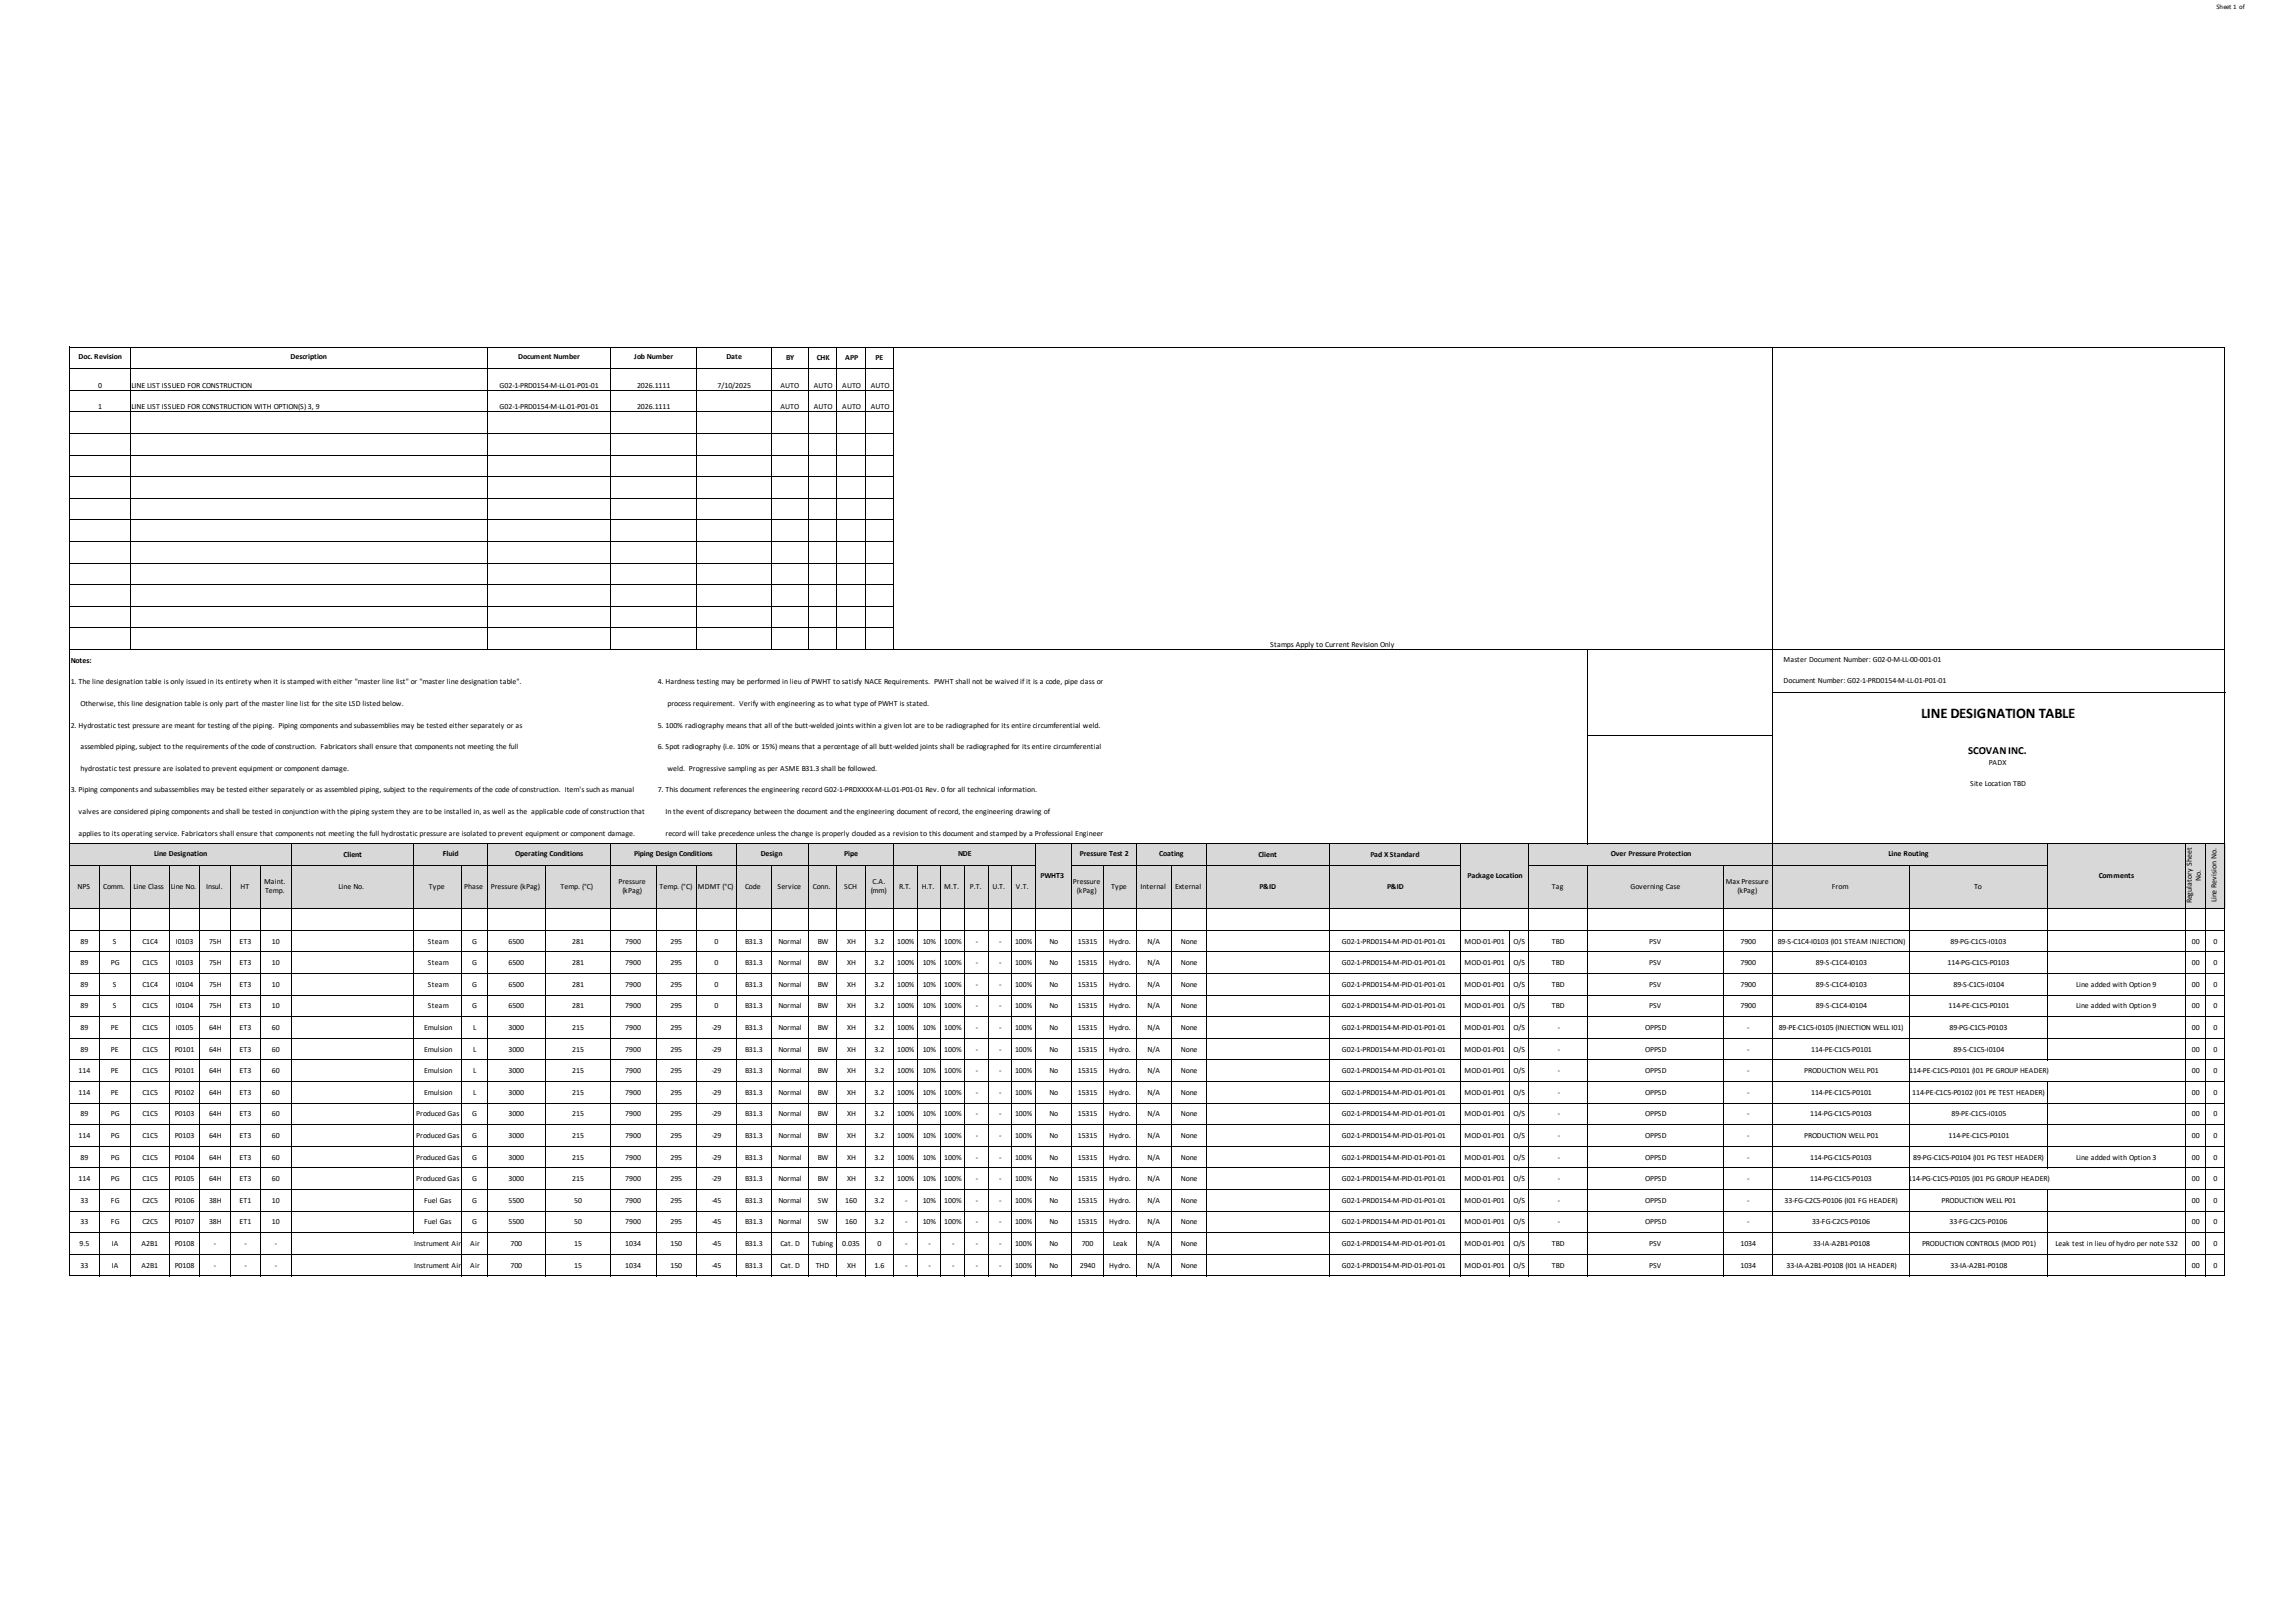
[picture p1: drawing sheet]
<svg xmlns="http://www.w3.org/2000/svg" width="297mm" height="210mm" viewBox="0 0 297 210" stroke-linecap="round" stroke-linejoin="round" font-family="sans-serif">
<defs><g id="words">
<text font-size="1.9" x="248.6" y="92.9">LINE DESIGNATION TABLE</text>
<text font-size="1.4" x="254.7" y="97.6">SCOVAN INC.</text>
<g font-size="1">
<text x="10.2" y="46.5">Doc. Revision</text>
<text x="37.6" y="46.5">Description</text>
<text x="67.1" y="46.5">Document Number</text>
<text x="82.1" y="46.5">Job Number</text>
<text x="94" y="46.5">Date</text>
<text x="101.8" y="46.6">BY</text>
<text x="105.7" y="46.6">CHK</text>
<text x="109.4" y="46.6">APP</text>
<text x="113.3" y="46.6">PE</text>
<text x="12.7" y="50.2">0</text>
<text x="12.7" y="53">1</text>
<text x="17" y="53">LINE LIST ISSUED FOR CONSTRUCTION WITH OPTION(S) 3, 9</text>
<text x="17" y="50.2">LINE LIST ISSUED FOR CONSTRUCTION</text>
<text x="64.7" y="53">G02-1-PRD0154-M-LL-01-P01-01</text>
<text x="64.7" y="50.2">G02-1-PRD0154-M-LL-01-P01-01</text>
<text x="82.5" y="53">2026.1111</text>
<text x="82.5" y="50.2">2026.1111</text>
<text x="92.9" y="50.2">7/10/2025</text>
<text x="101" y="50.2">AUTO</text>
<text x="101" y="53">AUTO</text>
<text x="105.3" y="50.2">AUTO</text>
<text x="105.3" y="53">AUTO</text>
<text x="109" y="50.2">AUTO</text>
<text x="109" y="53">AUTO</text>
<text x="112.7" y="50.2">AUTO</text>
<text x="112.7" y="53">AUTO</text>
<text x="164.4" y="83.7">Stamps Apply to Current Revision Only</text>
<text x="9.2" y="85.8">Notes:</text>
<text x="9.2" y="88.6">1. The line designation table is only issued in its entirety when it is stamped with either &quot;master line list&quot; or &quot;master line designation table&quot;.</text>
<text x="85.1" y="88.6">4. Hardness testing may be performed in lieu of PWHT to satisfy NACE Requirements. PWHT shall not be waived if it is a code, pipe class or</text>
<text x="230.9" y="85.6">Master Document Number: G02-0-M-LL-00-001-01</text>
<text x="230.9" y="88.4">Document Number: G02-1-PRD0154-M-LL-01-P01-01</text>
<text x="9.2" y="94.2">2. Hydrostatic test pressure are meant for testing of the piping. Piping components and subassemblies may be tested either separately or as</text>
<text x="10.4" y="91.4">Otherwise, this line designation table is only part of the master line list for the site LSD listed below.</text>
<text x="85.1" y="94.2">5. 100% radiography means that all of the butt-welded joints within a given lot are to be radiographed for its entire circumferential weld.</text>
<text x="86.4" y="91.4">process requirement. Verify with engineering as to what type of PWHT is stated.</text>
<text x="10.4" y="97">assembled piping, subject to the requirements of the code of construction. Fabricators shall ensure that components not meeting the full</text>
<text x="10.4" y="99.8">hydrostatic test pressure are isolated to prevent equipment or component damage.</text>
<text x="85.1" y="97">6. Spot radiography (i.e. 10% or 15%) means that a percentage of all butt-welded joints shall be radiographed for its entire circumferential</text>
<text x="86.4" y="99.8">weld. Progressive sampling as per ASME B31.3 shall be followed.</text>
<text x="255" y="101.8">Site Location TBD</text>
<text x="257.4" y="99">PADX</text>
<text x="9.2" y="102.6">3. Piping components and subassemblies may be tested either separately or as assembled piping, subject to the requirements of the code of construction. Item's such as manual</text>
<text x="10.2" y="105.4">valves are considered piping components and shall be tested in conjunction with the piping system they are to be installed in, as well as the applicable code of construction that</text>
<text x="85.1" y="102.6">7. This document references the engineering record G02-1-PRDXXXX-M-LL-01-P01-01 Rev. 0 for all technical information.</text>
<text x="86.1" y="105.4">In the event of discrepancy between the document and the engineering document of record, the engineering drawing of</text>
<text x="10.2" y="108.1">applies to its operating service. Fabricators shall ensure that components not meeting the full hydrostatic pressure are isolated to prevent equipment or component damage.</text>
<text x="19.9" y="110.8">Line Designation</text>
<text x="44.5" y="110.9">Client</text>
<text x="57.3" y="110.8">Fluid</text>
<text x="66.7" y="110.8">Operating Conditions</text>
<text x="82.1" y="110.8">Piping Design Conditions</text>
<text x="86.1" y="108.1">record will take precedence unless the change is properly clouded as a revision to this document and stamped by a Professional Engineer</text>
<text x="98.5" y="110.8">Design</text>
<text x="109.3" y="110.8">Pipe</text>
<text x="124" y="110.8">NDE</text>
<text x="134.7" y="113.6">PWHT3</text>
<text x="139.8" y="110.8">Pressure Test 2</text>
<text x="150.1" y="110.8">Coating</text>
<text x="162.9" y="110.9">Client</text>
<text x="177.4" y="110.9">Pad X Standard</text>
<text x="189.9" y="113.6">Package Location</text>
<text x="208.5" y="110.8">Over Pressure Protection</text>
<text x="244.5" y="110.8">Line Routing</text>
<text x="271.6" y="113.6">Comments</text>
<text x="284.9" y="114" transform="rotate(-90 284.9 114)">No.</text>
<text x="10" y="115">NPS</text>
<text x="13.3" y="115">Comm.</text>
<text x="17.3" y="115">Line Class</text>
<text x="22.1" y="115">Line No.</text>
<text x="26.7" y="115">Insul.</text>
<text x="31.1" y="115">HT</text>
<text x="34.2" y="114.4">Maint.</text>
<text x="34.3" y="115.6">Temp.</text>
<text x="43.8" y="115">Line No.</text>
<text x="55.5" y="115">Type</text>
<text x="60.1" y="115">Phase</text>
<text x="63.5" y="115">Pressure (kPag)</text>
<text x="72.6" y="115">Temp. (°C)</text>
<text x="80" y="114.4">Pressure</text>
<text x="80.6" y="115.6">(kPag)</text>
<text x="85.4" y="115">Temp. (°C)</text>
<text x="90.3" y="115">MDMT (°C)</text>
<text x="96.4" y="115">Code</text>
<text x="100.6" y="115">Service</text>
<text x="105.2" y="115">Conn.</text>
<text x="109.3" y="115">SCH</text>
<text x="112.7" y="115.6">(mm)</text>
<text x="113" y="114.4">C.A.</text>
<text x="116.4" y="115">R.T.</text>
<text x="119.3" y="115">H.T.</text>
<text x="122.2" y="115">M.T.</text>
<text x="125.5" y="115">P.T.</text>
<text x="128.5" y="115">U.T.</text>
<text x="131.5" y="115">V.T.</text>
<text x="138.9" y="114.4">Pressure</text>
<text x="139.4" y="115.6">(kPag)</text>
<text x="143.8" y="115">Type</text>
<text x="147.6" y="115">Internal</text>
<text x="152.1" y="115">External</text>
<text x="163" y="115">P&amp;ID</text>
<text x="179.5" y="115">P&amp;ID</text>
<text x="200.9" y="115">Tag</text>
<text x="211" y="115">Governing Case</text>
<text x="223.4" y="114.4">Max Pressure</text>
<text x="224.9" y="115.6">(kPag)</text>
<text x="237.1" y="115">From</text>
<text x="255.5" y="115">To</text>
<text x="283.7" y="116.9" transform="rotate(-90 283.7 116.9)">Regulatory Sheet</text>
<text x="286.9" y="116.8" transform="rotate(-90 286.9 116.8)">Line Revision No.</text>
<text x="10.4" y="122.1">89</text>
<text x="10.4" y="124.9">89</text>
<text x="14.4" y="124.9">PG</text>
<text x="14.6" y="122.1">S</text>
<text x="18.4" y="122.1">C1C4</text>
<text x="18.4" y="124.9">C1C5</text>
<text x="22.7" y="122.1">I0103</text>
<text x="22.7" y="124.9">I0103</text>
<text x="27.1" y="122.1">75H</text>
<text x="27.1" y="124.9">75H</text>
<text x="31" y="122.1">ET3</text>
<text x="31" y="124.9">ET3</text>
<text x="35.2" y="122.1">10</text>
<text x="35.2" y="124.9">10</text>
<text x="55.4" y="122.1">Steam</text>
<text x="55.4" y="124.9">Steam</text>
<text x="61.1" y="122.1">G</text>
<text x="61.1" y="124.9">G</text>
<text x="65.8" y="122.1">6500</text>
<text x="65.8" y="124.9">6500</text>
<text x="74.1" y="122.1">281</text>
<text x="74.1" y="124.9">281</text>
<text x="80.9" y="122.1">7900</text>
<text x="80.9" y="124.9">7900</text>
<text x="86.8" y="122.1">295</text>
<text x="86.8" y="124.9">295</text>
<text x="92.5" y="122.1">0</text>
<text x="92.5" y="124.9">0</text>
<text x="96.4" y="122.1">B31.3</text>
<text x="96.4" y="124.9">B31.3</text>
<text x="100.8" y="122.1">Normal</text>
<text x="100.8" y="124.9">Normal</text>
<text x="105.8" y="122.1">BW</text>
<text x="105.8" y="124.9">BW</text>
<text x="109.7" y="122.1">XH</text>
<text x="109.7" y="124.9">XH</text>
<text x="113.2" y="122.1">3.2</text>
<text x="113.2" y="124.9">3.2</text>
<text x="116.1" y="122.1">100%</text>
<text x="116.1" y="124.9">100%</text>
<text x="119.4" y="122.1">10%</text>
<text x="119.4" y="124.9">10%</text>
<text x="122.2" y="122.1">100%</text>
<text x="122.2" y="124.9">100%</text>
<text x="126.3" y="122.1">-</text>
<text x="126.3" y="124.9">-</text>
<text x="129.3" y="122.1">-</text>
<text x="129.3" y="124.9">-</text>
<text x="131.4" y="122.1">100%</text>
<text x="131.4" y="124.9">100%</text>
<text x="135.8" y="122.1">No</text>
<text x="135.8" y="124.9">No</text>
<text x="139.5" y="122.1">15315</text>
<text x="139.5" y="124.9">15315</text>
<text x="143.6" y="122.1">Hydro.</text>
<text x="143.6" y="124.9">Hydro.</text>
<text x="148.5" y="122.1">N/A</text>
<text x="148.5" y="124.9">N/A</text>
<text x="152.8" y="122.1">None</text>
<text x="152.8" y="124.9">None</text>
<text x="173.7" y="122.1">G02-1-PRD0154-M-PID-01-P01-01</text>
<text x="173.7" y="124.9">G02-1-PRD0154-M-PID-01-P01-01</text>
<text x="189.6" y="122.1">MOD-01-P01</text>
<text x="189.6" y="124.9">MOD-01-P01</text>
<text x="195.9" y="122.1">O/S</text>
<text x="195.9" y="124.9">O/S</text>
<text x="200.9" y="122.1">TBD</text>
<text x="200.9" y="124.9">TBD</text>
<text x="213.5" y="122.1">PSV</text>
<text x="213.5" y="124.9">PSV</text>
<text x="225.3" y="122.1">7900</text>
<text x="225.3" y="124.9">7900</text>
<text x="230.1" y="122.1">89-S-C1C4-I0103 (I01 STEAM INJECTION)</text>
<text x="235.1" y="124.9">89-S-C1C4-I0103</text>
<text x="252.1" y="124.9">114-PG-C1C5-P0103</text>
<text x="252.5" y="122.1">89-PG-C1C5-I0103</text>
<text x="283.7" y="122.1">00</text>
<text x="283.7" y="124.9">00</text>
<text x="286.5" y="122.1">0</text>
<text x="286.5" y="124.9">0</text>
<text x="10.4" y="127.7">89</text>
<text x="10.4" y="130.5">89</text>
<text x="14.6" y="127.7">S</text>
<text x="14.6" y="130.5">S</text>
<text x="18.4" y="127.7">C1C4</text>
<text x="18.4" y="130.5">C1C5</text>
<text x="22.7" y="127.7">I0104</text>
<text x="22.7" y="130.5">I0104</text>
<text x="27.1" y="127.7">75H</text>
<text x="27.1" y="130.5">75H</text>
<text x="31" y="127.7">ET3</text>
<text x="31" y="130.5">ET3</text>
<text x="35.2" y="127.7">10</text>
<text x="35.2" y="130.5">10</text>
<text x="55.4" y="127.7">Steam</text>
<text x="55.4" y="130.5">Steam</text>
<text x="61.1" y="127.7">G</text>
<text x="61.1" y="130.5">G</text>
<text x="65.8" y="127.7">6500</text>
<text x="65.8" y="130.5">6500</text>
<text x="74.1" y="127.7">281</text>
<text x="74.1" y="130.5">281</text>
<text x="80.9" y="127.7">7900</text>
<text x="80.9" y="130.5">7900</text>
<text x="86.8" y="127.7">295</text>
<text x="86.8" y="130.5">295</text>
<text x="92.5" y="127.7">0</text>
<text x="92.5" y="130.5">0</text>
<text x="96.4" y="127.7">B31.3</text>
<text x="96.4" y="130.5">B31.3</text>
<text x="100.8" y="127.7">Normal</text>
<text x="100.8" y="130.5">Normal</text>
<text x="105.8" y="127.7">BW</text>
<text x="105.8" y="130.5">BW</text>
<text x="109.7" y="127.7">XH</text>
<text x="109.7" y="130.5">XH</text>
<text x="113.2" y="127.7">3.2</text>
<text x="113.2" y="130.5">3.2</text>
<text x="116.1" y="127.7">100%</text>
<text x="116.1" y="130.5">100%</text>
<text x="119.4" y="127.7">10%</text>
<text x="119.4" y="130.5">10%</text>
<text x="122.2" y="127.7">100%</text>
<text x="122.2" y="130.5">100%</text>
<text x="126.3" y="127.7">-</text>
<text x="126.3" y="130.5">-</text>
<text x="129.3" y="127.7">-</text>
<text x="129.3" y="130.5">-</text>
<text x="131.4" y="127.7">100%</text>
<text x="131.4" y="130.5">100%</text>
<text x="135.8" y="127.7">No</text>
<text x="135.8" y="130.5">No</text>
<text x="139.5" y="127.7">15315</text>
<text x="139.5" y="130.5">15315</text>
<text x="143.6" y="127.7">Hydro.</text>
<text x="143.6" y="130.5">Hydro.</text>
<text x="148.5" y="127.7">N/A</text>
<text x="148.5" y="130.5">N/A</text>
<text x="152.8" y="127.7">None</text>
<text x="152.8" y="130.5">None</text>
<text x="173.7" y="127.7">G02-1-PRD0154-M-PID-01-P01-01</text>
<text x="173.7" y="130.5">G02-1-PRD0154-M-PID-01-P01-01</text>
<text x="189.6" y="127.7">MOD-01-P01</text>
<text x="189.6" y="130.5">MOD-01-P01</text>
<text x="195.9" y="127.7">O/S</text>
<text x="195.9" y="130.5">O/S</text>
<text x="200.9" y="127.7">TBD</text>
<text x="200.9" y="130.5">TBD</text>
<text x="213.5" y="127.7">PSV</text>
<text x="213.5" y="130.5">PSV</text>
<text x="225.3" y="127.7">7900</text>
<text x="225.3" y="130.5">7900</text>
<text x="235.1" y="127.7">89-S-C1C4-I0103</text>
<text x="235.1" y="130.5">89-S-C1C4-I0104</text>
<text x="252.2" y="130.5">114-PE-C1C5-P0101</text>
<text x="252.8" y="127.7">89-S-C1C5-I0104</text>
<text x="268.7" y="127.7">Line added with Option 9</text>
<text x="268.7" y="130.5">Line added with Option 9</text>
<text x="283.7" y="127.7">00</text>
<text x="283.7" y="130.5">00</text>
<text x="286.5" y="127.7">0</text>
<text x="286.5" y="130.5">0</text>
<text x="10.4" y="133.3">89</text>
<text x="10.4" y="136.1">89</text>
<text x="14.4" y="133.3">PE</text>
<text x="14.4" y="136.1">PE</text>
<text x="18.4" y="133.3">C1C5</text>
<text x="18.4" y="136.1">C1C5</text>
<text x="22.6" y="136.1">P0101</text>
<text x="22.7" y="133.3">I0105</text>
<text x="27.1" y="133.3">64H</text>
<text x="27.1" y="136.1">64H</text>
<text x="31" y="133.3">ET3</text>
<text x="31" y="136.1">ET3</text>
<text x="35.2" y="133.3">60</text>
<text x="35.2" y="136.1">60</text>
<text x="54.9" y="133.3">Emulsion</text>
<text x="54.9" y="136.1">Emulsion</text>
<text x="61.2" y="133.3">L</text>
<text x="61.2" y="136.1">L</text>
<text x="65.8" y="133.3">3000</text>
<text x="65.8" y="136.1">3000</text>
<text x="74.1" y="133.3">215</text>
<text x="74.1" y="136.1">215</text>
<text x="80.9" y="133.3">7900</text>
<text x="80.9" y="136.1">7900</text>
<text x="86.8" y="133.3">295</text>
<text x="86.8" y="136.1">295</text>
<text x="92.1" y="133.3">-29</text>
<text x="92.1" y="136.1">-29</text>
<text x="96.4" y="133.3">B31.3</text>
<text x="96.4" y="136.1">B31.3</text>
<text x="100.8" y="133.3">Normal</text>
<text x="100.8" y="136.1">Normal</text>
<text x="105.8" y="133.3">BW</text>
<text x="105.8" y="136.1">BW</text>
<text x="109.7" y="133.3">XH</text>
<text x="109.7" y="136.1">XH</text>
<text x="113.2" y="133.3">3.2</text>
<text x="113.2" y="136.1">3.2</text>
<text x="116.1" y="133.3">100%</text>
<text x="116.1" y="136.1">100%</text>
<text x="119.4" y="133.3">10%</text>
<text x="119.4" y="136.1">10%</text>
<text x="122.2" y="133.3">100%</text>
<text x="122.2" y="136.1">100%</text>
<text x="126.3" y="133.3">-</text>
<text x="126.3" y="136.1">-</text>
<text x="129.3" y="133.3">-</text>
<text x="129.3" y="136.1">-</text>
<text x="131.4" y="133.3">100%</text>
<text x="131.4" y="136.1">100%</text>
<text x="135.8" y="133.3">No</text>
<text x="135.8" y="136.1">No</text>
<text x="139.5" y="133.3">15315</text>
<text x="139.5" y="136.1">15315</text>
<text x="143.6" y="133.3">Hydro.</text>
<text x="143.6" y="136.1">Hydro.</text>
<text x="148.5" y="133.3">N/A</text>
<text x="148.5" y="136.1">N/A</text>
<text x="152.8" y="133.3">None</text>
<text x="152.8" y="136.1">None</text>
<text x="173.7" y="133.3">G02-1-PRD0154-M-PID-01-P01-01</text>
<text x="173.7" y="136.1">G02-1-PRD0154-M-PID-01-P01-01</text>
<text x="189.6" y="133.3">MOD-01-P01</text>
<text x="189.6" y="136.1">MOD-01-P01</text>
<text x="195.9" y="133.3">O/S</text>
<text x="195.9" y="136.1">O/S</text>
<text x="201.6" y="133.3">-</text>
<text x="201.6" y="136.1">-</text>
<text x="212.9" y="133.3">OPPSD</text>
<text x="212.9" y="136.1">OPPSD</text>
<text x="226.2" y="133.3">-</text>
<text x="226.2" y="136.1">-</text>
<text x="230.2" y="133.3">89-PE-C1C5-I0105 (INJECTION WELL I01)</text>
<text x="234.4" y="136.1">114-PE-C1C5-P0101</text>
<text x="252.3" y="133.3">89-PG-C1C5-P0103</text>
<text x="252.8" y="136.1">89-S-C1C5-I0104</text>
<text x="283.7" y="133.3">00</text>
<text x="283.7" y="136.1">00</text>
<text x="286.5" y="133.3">0</text>
<text x="286.5" y="136.1">0</text>
<text x="10.2" y="138.9">114</text>
<text x="10.2" y="141.7">114</text>
<text x="14.4" y="138.9">PE</text>
<text x="14.4" y="141.7">PE</text>
<text x="18.4" y="138.9">C1C5</text>
<text x="18.4" y="141.7">C1C5</text>
<text x="22.6" y="138.9">P0101</text>
<text x="22.6" y="141.7">P0102</text>
<text x="27.1" y="138.9">64H</text>
<text x="27.1" y="141.7">64H</text>
<text x="31" y="138.9">ET3</text>
<text x="31" y="141.7">ET3</text>
<text x="35.2" y="138.9">60</text>
<text x="35.2" y="141.7">60</text>
<text x="54.9" y="138.9">Emulsion</text>
<text x="54.9" y="141.7">Emulsion</text>
<text x="61.2" y="138.9">L</text>
<text x="61.2" y="141.7">L</text>
<text x="65.8" y="138.9">3000</text>
<text x="65.8" y="141.7">3000</text>
<text x="74.1" y="138.9">215</text>
<text x="74.1" y="141.7">215</text>
<text x="80.9" y="138.9">7900</text>
<text x="80.9" y="141.7">7900</text>
<text x="86.8" y="138.9">295</text>
<text x="86.8" y="141.7">295</text>
<text x="92.1" y="138.9">-29</text>
<text x="92.1" y="141.7">-29</text>
<text x="96.4" y="138.9">B31.3</text>
<text x="96.4" y="141.7">B31.3</text>
<text x="100.8" y="138.9">Normal</text>
<text x="100.8" y="141.7">Normal</text>
<text x="105.8" y="138.9">BW</text>
<text x="105.8" y="141.7">BW</text>
<text x="109.7" y="138.9">XH</text>
<text x="109.7" y="141.7">XH</text>
<text x="113.2" y="138.9">3.2</text>
<text x="113.2" y="141.7">3.2</text>
<text x="116.1" y="138.9">100%</text>
<text x="116.1" y="141.7">100%</text>
<text x="119.4" y="138.9">10%</text>
<text x="119.4" y="141.7">10%</text>
<text x="122.2" y="138.9">100%</text>
<text x="122.2" y="141.7">100%</text>
<text x="126.3" y="138.9">-</text>
<text x="126.3" y="141.7">-</text>
<text x="129.3" y="138.9">-</text>
<text x="129.3" y="141.7">-</text>
<text x="131.4" y="138.9">100%</text>
<text x="131.4" y="141.7">100%</text>
<text x="135.8" y="138.9">No</text>
<text x="135.8" y="141.7">No</text>
<text x="139.5" y="138.9">15315</text>
<text x="139.5" y="141.7">15315</text>
<text x="143.6" y="138.9">Hydro.</text>
<text x="143.6" y="141.7">Hydro.</text>
<text x="148.5" y="138.9">N/A</text>
<text x="148.5" y="141.7">N/A</text>
<text x="152.8" y="138.9">None</text>
<text x="152.8" y="141.7">None</text>
<text x="173.7" y="138.9">G02-1-PRD0154-M-PID-01-P01-01</text>
<text x="173.7" y="141.7">G02-1-PRD0154-M-PID-01-P01-01</text>
<text x="189.6" y="138.9">MOD-01-P01</text>
<text x="189.6" y="141.7">MOD-01-P01</text>
<text x="195.9" y="138.9">O/S</text>
<text x="195.9" y="141.7">O/S</text>
<text x="201.6" y="138.9">-</text>
<text x="201.6" y="141.7">-</text>
<text x="212.9" y="138.9">OPPSD</text>
<text x="212.9" y="141.7">OPPSD</text>
<text x="226.2" y="138.9">-</text>
<text x="226.2" y="141.7">-</text>
<text x="233.5" y="138.9">PRODUCTION WELL P01</text>
<text x="234.4" y="141.7">114-PE-C1C5-P0101</text>
<text x="247.1" y="138.9">114-PE-C1C5-P0101 (I01 PE GROUP HEADER)</text>
<text x="247.5" y="141.7">114-PE-C1C5-P0102 (I01 PE TEST HEADER)</text>
<text x="283.7" y="138.9">00</text>
<text x="283.7" y="141.7">00</text>
<text x="286.5" y="138.9">0</text>
<text x="286.5" y="141.7">0</text>
<text x="10.2" y="147.3">114</text>
<text x="10.4" y="144.5">89</text>
<text x="14.4" y="144.5">PG</text>
<text x="14.4" y="147.3">PG</text>
<text x="18.4" y="144.5">C1C5</text>
<text x="18.4" y="147.3">C1C5</text>
<text x="22.6" y="144.5">P0103</text>
<text x="22.6" y="147.3">P0103</text>
<text x="27.1" y="144.5">64H</text>
<text x="27.1" y="147.3">64H</text>
<text x="31" y="144.5">ET3</text>
<text x="31" y="147.3">ET3</text>
<text x="35.2" y="144.5">60</text>
<text x="35.2" y="147.3">60</text>
<text x="53.9" y="144.5">Produced Gas</text>
<text x="53.9" y="147.3">Produced Gas</text>
<text x="61.1" y="144.5">G</text>
<text x="61.1" y="147.3">G</text>
<text x="65.8" y="144.5">3000</text>
<text x="65.8" y="147.3">3000</text>
<text x="74.1" y="144.5">215</text>
<text x="74.1" y="147.3">215</text>
<text x="80.9" y="144.5">7900</text>
<text x="80.9" y="147.3">7900</text>
<text x="86.8" y="144.5">295</text>
<text x="86.8" y="147.3">295</text>
<text x="92.1" y="144.5">-29</text>
<text x="92.1" y="147.3">-29</text>
<text x="96.4" y="144.5">B31.3</text>
<text x="96.4" y="147.3">B31.3</text>
<text x="100.8" y="144.5">Normal</text>
<text x="100.8" y="147.3">Normal</text>
<text x="105.8" y="144.5">BW</text>
<text x="105.8" y="147.3">BW</text>
<text x="109.7" y="144.5">XH</text>
<text x="109.7" y="147.3">XH</text>
<text x="113.2" y="144.5">3.2</text>
<text x="113.2" y="147.3">3.2</text>
<text x="116.1" y="144.5">100%</text>
<text x="116.1" y="147.3">100%</text>
<text x="119.4" y="144.5">10%</text>
<text x="119.4" y="147.3">10%</text>
<text x="122.2" y="144.5">100%</text>
<text x="122.2" y="147.3">100%</text>
<text x="126.3" y="144.5">-</text>
<text x="126.3" y="147.3">-</text>
<text x="129.3" y="144.5">-</text>
<text x="129.3" y="147.3">-</text>
<text x="131.4" y="144.5">100%</text>
<text x="131.4" y="147.3">100%</text>
<text x="135.8" y="144.5">No</text>
<text x="135.8" y="147.3">No</text>
<text x="139.5" y="144.5">15315</text>
<text x="139.5" y="147.3">15315</text>
<text x="143.6" y="144.5">Hydro.</text>
<text x="143.6" y="147.3">Hydro.</text>
<text x="148.5" y="144.5">N/A</text>
<text x="148.5" y="147.3">N/A</text>
<text x="152.8" y="144.5">None</text>
<text x="152.8" y="147.3">None</text>
<text x="173.7" y="144.5">G02-1-PRD0154-M-PID-01-P01-01</text>
<text x="173.7" y="147.3">G02-1-PRD0154-M-PID-01-P01-01</text>
<text x="189.6" y="144.5">MOD-01-P01</text>
<text x="189.6" y="147.3">MOD-01-P01</text>
<text x="195.9" y="144.5">O/S</text>
<text x="195.9" y="147.3">O/S</text>
<text x="201.6" y="144.5">-</text>
<text x="201.6" y="147.3">-</text>
<text x="212.9" y="144.5">OPPSD</text>
<text x="212.9" y="147.3">OPPSD</text>
<text x="226.2" y="144.5">-</text>
<text x="226.2" y="147.3">-</text>
<text x="233.5" y="147.3">PRODUCTION WELL P01</text>
<text x="234.3" y="144.5">114-PG-C1C5-P0103</text>
<text x="252.2" y="147.3">114-PE-C1C5-P0101</text>
<text x="252.6" y="144.5">89-PE-C1C5-I0105</text>
<text x="283.7" y="144.5">00</text>
<text x="283.7" y="147.3">00</text>
<text x="286.5" y="144.5">0</text>
<text x="286.5" y="147.3">0</text>
<text x="10.2" y="152.9">114</text>
<text x="10.4" y="150.1">89</text>
<text x="10.4" y="155.7">33</text>
<text x="14.4" y="150.1">PG</text>
<text x="14.4" y="152.9">PG</text>
<text x="14.4" y="155.7">FG</text>
<text x="18.4" y="150.1">C1C5</text>
<text x="18.4" y="152.9">C1C5</text>
<text x="18.4" y="155.7">C2C5</text>
<text x="22.6" y="150.1">P0104</text>
<text x="22.6" y="152.9">P0105</text>
<text x="22.6" y="155.7">P0106</text>
<text x="27.1" y="150.1">64H</text>
<text x="27.1" y="152.9">64H</text>
<text x="27.1" y="155.7">38H</text>
<text x="31" y="150.1">ET3</text>
<text x="31" y="152.9">ET3</text>
<text x="31" y="155.7">ET1</text>
<text x="35.2" y="150.1">60</text>
<text x="35.2" y="152.9">60</text>
<text x="35.2" y="155.7">10</text>
<text x="53.9" y="150.1">Produced Gas</text>
<text x="53.9" y="152.9">Produced Gas</text>
<text x="54.9" y="155.7">Fuel Gas</text>
<text x="61.1" y="150.1">G</text>
<text x="61.1" y="152.9">G</text>
<text x="61.1" y="155.7">G</text>
<text x="65.8" y="150.1">3000</text>
<text x="65.8" y="152.9">3000</text>
<text x="65.8" y="155.7">5500</text>
<text x="74.1" y="150.1">215</text>
<text x="74.1" y="152.9">215</text>
<text x="74.3" y="155.7">50</text>
<text x="80.9" y="150.1">7900</text>
<text x="80.9" y="152.9">7900</text>
<text x="80.9" y="155.7">7900</text>
<text x="86.8" y="150.1">295</text>
<text x="86.8" y="152.9">295</text>
<text x="86.8" y="155.7">295</text>
<text x="92.1" y="150.1">-29</text>
<text x="92.1" y="152.9">-29</text>
<text x="92.1" y="155.7">-45</text>
<text x="96.4" y="150.1">B31.3</text>
<text x="96.4" y="152.9">B31.3</text>
<text x="96.4" y="155.7">B31.3</text>
<text x="100.8" y="150.1">Normal</text>
<text x="100.8" y="152.9">Normal</text>
<text x="100.8" y="155.7">Normal</text>
<text x="105.8" y="150.1">BW</text>
<text x="105.8" y="152.9">BW</text>
<text x="105.8" y="155.7">SW</text>
<text x="109.4" y="155.7">160</text>
<text x="109.7" y="150.1">XH</text>
<text x="109.7" y="152.9">XH</text>
<text x="113.2" y="150.1">3.2</text>
<text x="113.2" y="152.9">3.2</text>
<text x="113.2" y="155.7">3.2</text>
<text x="116.1" y="150.1">100%</text>
<text x="116.1" y="152.9">100%</text>
<text x="117.1" y="155.7">-</text>
<text x="119.4" y="150.1">10%</text>
<text x="119.4" y="152.9">10%</text>
<text x="119.4" y="155.7">10%</text>
<text x="122.2" y="150.1">100%</text>
<text x="122.2" y="152.9">100%</text>
<text x="122.2" y="155.7">100%</text>
<text x="126.3" y="150.1">-</text>
<text x="126.3" y="152.9">-</text>
<text x="126.3" y="155.7">-</text>
<text x="129.3" y="150.1">-</text>
<text x="129.3" y="152.9">-</text>
<text x="129.3" y="155.7">-</text>
<text x="131.4" y="150.1">100%</text>
<text x="131.4" y="152.9">100%</text>
<text x="131.4" y="155.7">100%</text>
<text x="135.8" y="150.1">No</text>
<text x="135.8" y="152.9">No</text>
<text x="135.8" y="155.7">No</text>
<text x="139.5" y="150.1">15315</text>
<text x="139.5" y="152.9">15315</text>
<text x="139.5" y="155.7">15315</text>
<text x="143.6" y="150.1">Hydro.</text>
<text x="143.6" y="152.9">Hydro.</text>
<text x="143.6" y="155.7">Hydro.</text>
<text x="148.5" y="150.1">N/A</text>
<text x="148.5" y="152.9">N/A</text>
<text x="148.5" y="155.7">N/A</text>
<text x="152.8" y="150.1">None</text>
<text x="152.8" y="152.9">None</text>
<text x="152.8" y="155.7">None</text>
<text x="173.7" y="150.1">G02-1-PRD0154-M-PID-01-P01-01</text>
<text x="173.7" y="152.9">G02-1-PRD0154-M-PID-01-P01-01</text>
<text x="173.7" y="155.7">G02-1-PRD0154-M-PID-01-P01-01</text>
<text x="189.6" y="150.1">MOD-01-P01</text>
<text x="189.6" y="152.9">MOD-01-P01</text>
<text x="189.6" y="155.7">MOD-01-P01</text>
<text x="195.9" y="150.1">O/S</text>
<text x="195.9" y="152.9">O/S</text>
<text x="195.9" y="155.7">O/S</text>
<text x="201.6" y="150.1">-</text>
<text x="201.6" y="152.9">-</text>
<text x="201.6" y="155.7">-</text>
<text x="212.9" y="150.1">OPPSD</text>
<text x="212.9" y="152.9">OPPSD</text>
<text x="212.9" y="155.7">OPPSD</text>
<text x="226.2" y="150.1">-</text>
<text x="226.2" y="152.9">-</text>
<text x="226.2" y="155.7">-</text>
<text x="231" y="155.7">33-FG-C2C5-P0106 (I01 FG HEADER)</text>
<text x="234.3" y="150.1">114-PG-C1C5-P0103</text>
<text x="234.3" y="152.9">114-PG-C1C5-P0103</text>
<text x="247" y="152.9">114-PG-C1C5-P0105 (I01 PG GROUP HEADER)</text>
<text x="247.6" y="150.1">89-PG-C1C5-P0104 (I01 PG TEST HEADER)</text>
<text x="251.3" y="155.7">PRODUCTION WELL P01</text>
<text x="268.7" y="150.1">Line added with Option 3</text>
<text x="283.7" y="150.1">00</text>
<text x="283.7" y="152.9">00</text>
<text x="283.7" y="155.7">00</text>
<text x="286.5" y="150.1">0</text>
<text x="286.5" y="152.9">0</text>
<text x="286.5" y="155.7">0</text>
<text x="10.3" y="161.3">9.5</text>
<text x="10.4" y="158.5">33</text>
<text x="14.4" y="158.5">FG</text>
<text x="14.5" y="161.3">IA</text>
<text x="18.3" y="161.3">A2B1</text>
<text x="18.4" y="158.5">C2C5</text>
<text x="22.6" y="158.5">P0107</text>
<text x="22.6" y="161.3">P0108</text>
<text x="27.1" y="158.5">38H</text>
<text x="27.7" y="161.3">-</text>
<text x="31" y="158.5">ET1</text>
<text x="31.6" y="161.3">-</text>
<text x="35.2" y="158.5">10</text>
<text x="35.6" y="161.3">-</text>
<text x="53.6" y="161.3">Instrument Air</text>
<text x="54.9" y="158.5">Fuel Gas</text>
<text x="60.9" y="161.3">Air</text>
<text x="61.1" y="158.5">G</text>
<text x="65.8" y="158.5">5500</text>
<text x="66.1" y="161.3">700</text>
<text x="74.3" y="158.5">50</text>
<text x="74.3" y="161.3">15</text>
<text x="80.9" y="158.5">7900</text>
<text x="80.9" y="161.3">1034</text>
<text x="86.8" y="158.5">295</text>
<text x="86.8" y="161.3">150</text>
<text x="92.1" y="158.5">-45</text>
<text x="92.1" y="161.3">-45</text>
<text x="96.4" y="158.5">B31.3</text>
<text x="96.4" y="161.3">B31.3</text>
<text x="100.8" y="158.5">Normal</text>
<text x="101" y="161.3">Cat. D</text>
<text x="105.1" y="161.3">Tubing</text>
<text x="105.8" y="158.5">SW</text>
<text x="109" y="161.3">0.035</text>
<text x="109.4" y="158.5">160</text>
<text x="113.2" y="158.5">3.2</text>
<text x="113.6" y="161.3">0</text>
<text x="117.1" y="158.5">-</text>
<text x="117.1" y="161.3">-</text>
<text x="119.4" y="158.5">10%</text>
<text x="120.2" y="161.3">-</text>
<text x="122.2" y="158.5">100%</text>
<text x="123.2" y="161.3">-</text>
<text x="126.3" y="158.5">-</text>
<text x="126.3" y="161.3">-</text>
<text x="129.3" y="158.5">-</text>
<text x="129.3" y="161.3">-</text>
<text x="131.4" y="158.5">100%</text>
<text x="131.4" y="161.3">100%</text>
<text x="135.8" y="158.5">No</text>
<text x="135.8" y="161.3">No</text>
<text x="139.5" y="158.5">15315</text>
<text x="140" y="161.3">700</text>
<text x="143.6" y="158.5">Hydro.</text>
<text x="144.1" y="161.3">Leak</text>
<text x="148.5" y="158.5">N/A</text>
<text x="148.5" y="161.3">N/A</text>
<text x="152.8" y="158.5">None</text>
<text x="152.8" y="161.3">None</text>
<text x="173.7" y="158.5">G02-1-PRD0154-M-PID-01-P01-01</text>
<text x="173.7" y="161.3">G02-1-PRD0154-M-PID-01-P01-01</text>
<text x="189.6" y="158.5">MOD-01-P01</text>
<text x="189.6" y="161.3">MOD-01-P01</text>
<text x="195.9" y="158.5">O/S</text>
<text x="195.9" y="161.3">O/S</text>
<text x="200.9" y="161.3">TBD</text>
<text x="201.6" y="158.5">-</text>
<text x="212.9" y="158.5">OPPSD</text>
<text x="213.5" y="161.3">PSV</text>
<text x="225.3" y="161.3">1034</text>
<text x="226.2" y="158.5">-</text>
<text x="234.5" y="158.5">33-FG-C2C5-P0106</text>
<text x="234.7" y="161.3">33-IA-A2B1-P0108</text>
<text x="248.8" y="161.3">PRODUCTION CONTROLS (MOD P01)</text>
<text x="252.3" y="158.5">33-FG-C2C5-P0106</text>
<text x="266.1" y="161.3">Leak test in lieu of hydro per note S32</text>
<text x="283.7" y="158.5">00</text>
<text x="283.7" y="161.3">00</text>
<text x="286.5" y="158.5">0</text>
<text x="286.5" y="161.3">0</text>
<text x="10.4" y="164.1">33</text>
<text x="14.5" y="164.1">IA</text>
<text x="18.3" y="164.1">A2B1</text>
<text x="22.6" y="164.1">P0108</text>
<text x="27.7" y="164.1">-</text>
<text x="31.6" y="164.1">-</text>
<text x="35.6" y="164.1">-</text>
<text x="53.6" y="164.1">Instrument Air</text>
<text x="60.9" y="164.1">Air</text>
<text x="66.1" y="164.1">700</text>
<text x="74.3" y="164.1">15</text>
<text x="80.9" y="164.1">1034</text>
<text x="86.8" y="164.1">150</text>
<text x="92.1" y="164.1">-45</text>
<text x="96.4" y="164.1">B31.3</text>
<text x="101" y="164.1">Cat. D</text>
<text x="105.6" y="164.1">THD</text>
<text x="109.7" y="164.1">XH</text>
<text x="113.2" y="164.1">1.6</text>
<text x="117.1" y="164.1">-</text>
<text x="120.2" y="164.1">-</text>
<text x="123.2" y="164.1">-</text>
<text x="126.3" y="164.1">-</text>
<text x="129.3" y="164.1">-</text>
<text x="131.4" y="164.1">100%</text>
<text x="135.8" y="164.1">No</text>
<text x="139.8" y="164.1">2940</text>
<text x="143.6" y="164.1">Hydro.</text>
<text x="148.5" y="164.1">N/A</text>
<text x="152.8" y="164.1">None</text>
<text x="173.7" y="164.1">G02-1-PRD0154-M-PID-01-P01-01</text>
<text x="189.6" y="164.1">MOD-01-P01</text>
<text x="195.9" y="164.1">O/S</text>
<text x="200.9" y="164.1">TBD</text>
<text x="213.5" y="164.1">PSV</text>
<text x="225.3" y="164.1">1034</text>
<text x="231.2" y="164.1">33-IA-A2B1-P0108 (I01 IA HEADER)</text>
<text x="252.5" y="164.1">33-IA-A2B1-P0108</text>
<text x="283.7" y="164.1">00</text>
<text x="286.5" y="164.1">0</text>
</g>
<text font-size=".9" x="286.9" y="1.1">Sheet 1 of</text>
</g></defs>
<path d="M9 109.2h279v8.5h-279z" fill-rule="evenodd" fill="#d8d8d8"/>
<g fill="none" stroke="#000" stroke-width=".13">
<path d="M9 44.9v120.3M9 44.9h279M9 47.7h106.6M9 50.5h106.6M9 53.3h106.6M9 56.1h106.6M9 58.9h106.6M16.8 45v39M63.1 45v39M79 45v39M90.1 45v39M99.8 45v39"/>
<path d="M104.6 45v39M108.3 45v39M112 45v39M115.7 45v39.1M229.4 45v120.2M288 45v120.2M9 61.7h106.6M9 64.5h106.6M9 67.3h106.6M9 70.1h106.6M9 72.9h106.6M9 75.7h106.6"/>
<path d="M9 78.5h106.6M9 81.3h106.6M9 84.1h279M205.5 84.1v25.2M205.6 95.2h23.9M229.5 89.7h58.5M9 112h28.6M9 109.2h279M9 117.6h279M12.9 112.1v5.5M12.9 117.7v47.5M16.8 112.1v5.5"/>
<path d="M16.8 117.7v47.5M21.9 112.1v5.5M21.9 117.7v47.5M25.9 112.1v5.5M25.9 117.7v47.5M29.8 112.1v5.5M29.8 117.7v47.5M33.7 112.1v5.5M33.7 117.7v47.5M37.7 109.3v55.9M37.7 112h25.3M53.6 109.3v8.3"/>
<path d="M53.6 117.7v41.9M59.8 112.1v5.5M59.8 117.7v47.5M63.1 109.3v55.9M63.1 112h70.9M70.6 112.1v5.5M70.6 117.7v47.5M79 109.3v55.9M84.9 112.1v5.5M84.9 117.7v47.5M90.1 112.1v5.5M90.1 117.7v47.5"/>
<path d="M95.4 109.3v55.9M99.8 112.1v5.5M99.8 117.7v47.5M104.6 109.3v55.9M108.3 112.1v5.5M108.3 117.7v47.5M112 112.1v5.5M112 117.7v47.5M115.7 109.3v55.9M118.7 112.1v5.5M118.7 117.7v47.5M121.8 112.1v5.5"/>
<path d="M121.8 117.7v47.5M124.8 112.1v5.5M124.8 117.7v47.5M127.9 112.1v5.5M127.9 117.7v47.5M130.9 112.1v5.5M130.9 117.7v47.5M134 109.3v55.9M138.7 109.3v55.9M138.7 112h50.4M142.9 112.1v5.5M142.9 117.7v47.5"/>
<path d="M147.1 109.3v55.9M151.6 112.1v5.5M151.6 117.7v47.5M156.2 109.3v55.9M172.1 109.3v55.9M189 109.3v55.9M197.9 109.3v55.9M198 112h67M205.5 112.1v5.5M205.5 117.7v47.5M223.1 112.1v5.5M223.1 117.7v47.5"/>
<path d="M247.2 112.1v5.5M247.2 117.7v47.5M265 109.3v27.9M282.9 109.3v55.9M285.4 109.3v55.9M9 120.4h28.6M9 123.2h28.6M9 126h28.6M9 128.8h28.6M9 131.6h28.6M9 134.4h28.6M9 137.2h28.6"/>
<path d="M9 140h28.6M37.7 120.4h25.3M37.7 123.2h25.3M37.7 126h25.3M37.7 128.8h25.3M37.7 131.6h25.3M37.7 134.4h25.3M37.7 137.2h25.3M37.7 140h25.3M63.1 120.4h15.8M63.1 123.2h15.8M63.1 126h15.8"/>
<path d="M63.1 128.8h15.8M63.1 131.6h15.8M63.1 134.4h15.8M63.1 137.2h15.8M63.1 140h15.8M79 120.4h16.3M79 123.2h16.3M79 126h16.3M79 128.8h16.3M79 131.6h16.3M79 134.4h16.3M79 137.2h16.3"/>
<path d="M79 140h16.3M95.4 120.4h9.2M95.4 123.2h9.2M95.4 126h9.2M95.4 128.8h9.2M95.4 131.6h9.2M95.4 134.4h9.2M95.4 137.2h9.2M95.4 140h9.2M104.7 120.4h10.9M104.7 123.2h10.9M104.7 126h10.9"/>
<path d="M104.7 128.8h10.9M104.7 131.6h10.9M104.7 134.4h10.9M104.7 137.2h10.9M104.7 140h10.9M115.7 120.4h18.2M115.7 123.2h18.2M115.7 126h18.2M115.7 128.8h18.2M115.7 131.6h18.2M115.7 134.4h18.2M115.7 137.2h18.2"/>
<path d="M115.7 140h18.2M134 120.4h4.6M134 123.2h4.6M134 126h4.6M134 128.8h4.6M134 131.6h4.6M134 134.4h4.6M134 137.2h4.6M134 140h4.6M138.7 120.4h8.3M138.7 123.2h8.3M138.7 126h8.3"/>
<path d="M138.7 128.8h8.3M138.7 131.6h8.3M138.7 134.4h8.3M138.7 137.2h8.3M138.7 140h8.3M147.1 120.4h9.1M147.1 123.2h9.1M147.1 126h9.1M147.1 128.8h9.1M147.1 131.6h9.1M147.1 134.4h9.1M147.1 137.2h9.1"/>
<path d="M147.1 140h9.1M156.3 120.4h15.7M156.3 123.2h15.7M156.3 126h15.7M156.3 128.8h15.7M156.3 131.6h15.7M156.3 134.4h15.7M156.3 137.2h15.7M156.3 140h15.7M172.2 120.4h16.7M172.2 123.2h16.7M172.2 126h16.7"/>
<path d="M172.2 128.8h16.7M172.2 131.6h16.7M172.2 134.4h16.7M172.2 137.2h16.7M172.2 140h16.7M189.1 120.4h6.2M189.1 123.2h6.2M189.1 126h6.2M189.1 128.8h6.2M189.1 131.6h6.2M189.1 134.4h6.2M189.1 137.2h6.2"/>
<path d="M189.1 140h6.2M195.3 120.3v44.9M195.4 120.4h2.4M195.4 123.2h2.4M195.4 126h2.4M195.4 128.8h2.4M195.4 131.6h2.4M195.4 134.4h2.4M195.4 137.2h2.4M195.4 140h2.4M198 120.4h31.3M198 123.2h31.3"/>
<path d="M198 126h31.3M198 128.8h31.3M198 131.6h31.3M198 134.4h31.3M198 137.2h31.3M198 140h31.3M229.5 120.4h35.4M229.5 123.2h35.4M229.5 126h35.4M229.5 128.8h35.4M229.5 131.6h35.4M229.5 134.4h35.4"/>
<path d="M229.5 137.2h35.4M229.5 140h35.4M265 139.9v11.3M265 120.4h17.8M265 123.2h17.8M265 126h17.8M265 128.8h17.8M265 131.6h17.8M265 134.4h17.8M265 137.2h17.8M265 140h17.8M283 120.4h2.4"/>
<path d="M283 123.2h2.4M283 126h2.4M283 128.8h2.4M283 131.6h2.4M283 134.4h2.4M283 137.2h2.4M283 140h2.4M285.5 120.4h2.4M285.5 123.2h2.4M285.5 126h2.4M285.5 128.8h2.4M285.5 131.6h2.4"/>
<path d="M285.5 134.4h2.4M285.5 137.2h2.4M285.5 140h2.4M9 142.8h28.6M9 145.6h28.6M9 148.4h28.6M9 151.2h28.6M9 154h28.6M9 156.7h28.6M9 159.6h28.6M37.7 142.8h25.3M37.7 145.6h25.3"/>
<path d="M37.7 148.4h25.3M37.7 151.2h25.3M37.7 154h25.3M37.7 156.7h25.3M37.7 159.6h25.3M63.1 142.8h15.8M63.1 145.6h15.8M63.1 148.4h15.8M63.1 151.2h15.8M63.1 154h15.8M63.1 156.7h15.8M63.1 159.6h15.8"/>
<path d="M79 142.8h16.3M79 145.6h16.3M79 148.4h16.3M79 151.2h16.3M79 154h16.3M79 156.7h16.3M79 159.6h16.3M95.4 142.8h9.2M95.4 145.6h9.2M95.4 148.4h9.2M95.4 151.2h9.2M95.4 154h9.2"/>
<path d="M95.4 156.7h9.2M95.4 159.6h9.2M104.7 142.8h10.9M104.7 145.6h10.9M104.7 148.4h10.9M104.7 151.2h10.9M104.7 154h10.9M104.7 156.7h10.9M104.7 159.6h10.9M115.7 142.8h18.2M115.7 145.6h18.2M115.7 148.4h18.2"/>
<path d="M115.7 151.2h18.2M115.7 154h18.2M115.7 156.7h18.2M115.7 159.6h18.2M134 142.8h4.6M134 145.6h4.6M134 148.4h4.6M134 151.2h4.6M134 154h4.6M134 156.7h4.6M134 159.6h4.6M138.7 142.8h8.3"/>
<path d="M138.7 145.6h8.3M138.7 148.4h8.3M138.7 151.2h8.3M138.7 154h8.3M138.7 156.7h8.3M138.7 159.6h8.3M147.1 142.8h9.1M147.1 145.6h9.1M147.1 148.4h9.1M147.1 151.2h9.1M147.1 154h9.1M147.1 156.7h9.1"/>
<path d="M147.1 159.6h9.1M156.3 142.8h15.7M156.3 145.6h15.7M156.3 148.4h15.7M156.3 151.2h15.7M156.3 154h15.7M156.3 156.7h15.7M156.3 159.6h15.7M172.2 142.8h16.7M172.2 145.6h16.7M172.2 148.4h16.7M172.2 151.2h16.7"/>
<path d="M172.2 154h16.7M172.2 156.7h16.7M172.2 159.6h16.7M189.1 142.8h6.2M189.1 145.6h6.2M189.1 148.4h6.2M189.1 151.2h6.2M189.1 154h6.2M189.1 156.7h6.2M189.1 159.6h6.2M195.4 142.8h2.4M195.4 145.6h2.4"/>
<path d="M195.4 148.4h2.4M195.4 151.2h2.4M195.4 154h2.4M195.4 156.7h2.4M195.4 159.6h2.4M198 142.8h31.3M198 145.6h31.3M198 148.4h31.3M198 151.2h31.3M198 154h31.3M198 156.7h31.3M198 159.6h31.3"/>
<path d="M229.5 142.8h35.4M229.5 145.6h35.4M229.5 148.4h35.4M229.5 151.2h35.4M229.5 154h35.4M229.5 156.7h35.4M229.5 159.6h35.4M265 153.9v11.3M265 142.8h17.8M265 145.6h17.8M265 148.4h17.8M265 151.2h17.8"/>
<path d="M265 154h17.8M265 156.7h17.8M265 159.6h17.8M283 142.8h2.4M283 145.6h2.4M283 148.4h2.4M283 151.2h2.4M283 154h2.4M283 156.7h2.4M283 159.6h2.4M285.5 142.8h2.4M285.5 145.6h2.4"/>
<path d="M285.5 148.4h2.4M285.5 151.2h2.4M285.5 154h2.4M285.5 156.7h2.4M285.5 159.6h2.4M9 162.3h28.6M9 165.1h28.6M37.7 162.3h25.3M37.7 165.1h25.3M63.1 162.3h15.8M63.1 165.1h15.8M79 162.3h16.3"/>
<path d="M79 165.1h16.3M95.4 162.3h9.2M95.4 165.1h9.2M104.7 162.3h10.9M104.7 165.1h10.9M115.7 162.3h18.2M115.7 165.1h18.2M134 162.3h4.6M134 165.1h4.6M138.7 162.3h8.3M138.7 165.1h8.3M147.1 162.3h9.1"/>
<path d="M147.1 165.1h9.1M156.3 162.3h15.7M156.3 165.1h15.7M172.2 162.3h16.7M172.2 165.1h16.7M189.1 162.3h6.2M189.1 165.1h6.2M195.4 162.3h2.4M195.4 165.1h2.4M198 162.3h31.3M198 165.1h31.3M229.5 162.3h35.4"/>
<path d="M229.5 165.1h35.4M265 162.3h17.8M265 165.1h17.8M283 162.3h2.4M283 165.1h2.4M285.5 162.3h2.4M285.5 165.1h2.4"/>
</g>
<use href="#words"/>
</svg>
